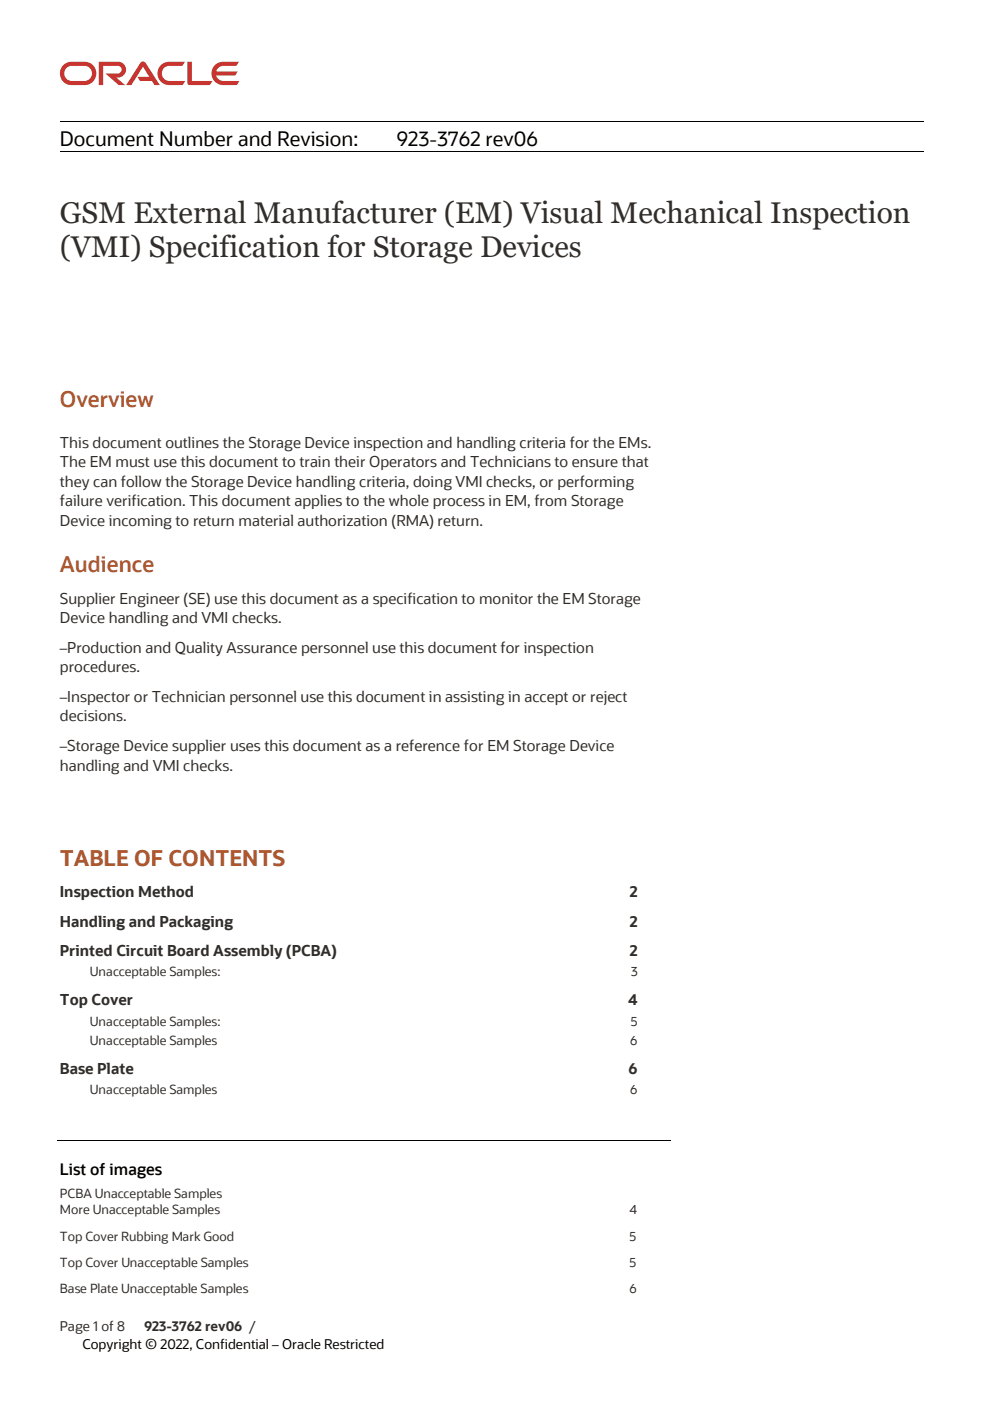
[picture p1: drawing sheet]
<svg xmlns="http://www.w3.org/2000/svg" width="210mm" height="297mm" viewBox="0 0 210 297" stroke-linecap="round" stroke-linejoin="round" font-family="sans-serif">
<defs><g id="words">
<g font-size="6.3" fill="#312d2a">
<text x="12.7" y="47.3">GSM External Manufacturer (EM) Visual Mechanical Inspection</text>
<text x="12.7" y="54.4">(VMI) Specification for Storage Devices</text>
</g>
<g font-size="4.6" fill="#ae562c">
<text x="12.7" y="86.2">Overview</text>
<text x="12.7" y="121.3">Audience</text>
<text x="12.7" y="183.6">TABLE OF CONTENTS</text>
</g>
<g font-size="4.2">
<text x="12.7" y="31">Document Number and Revision:</text>
<text x="84" y="31">923-3762 rev06</text>
</g>
<text font-size="3.3" x="12.7" y="249.1">List of images</text>
<g font-size="3.2" fill="#312d2a">
<text x="12.7" y="94.9">This document outlines the Storage Device inspection and handling criteria for the EMs.</text>
<text x="12.7" y="99">The EM must use this document to train their Operators and Technicians to ensure that</text>
<text x="12.7" y="103.2">they can follow the Storage Device handling criteria, doing VMI checks, or performing</text>
<text x="12.7" y="107.3">failure verification. This document applies to the whole process in EM, from Storage</text>
<text x="12.7" y="111.4">Device incoming to return material authorization (RMA) return.</text>
<text x="12.7" y="127.9">Supplier Engineer (SE) use this document as a specification to monitor the EM Storage</text>
<text x="12.7" y="132.1">Device handling and VMI checks.</text>
<text x="12.7" y="138.3">–Production and Quality Assurance personnel use this document for inspection</text>
<text x="12.7" y="142.5">procedures.</text>
<text x="12.7" y="148.7">–Inspector or Technician personnel use this document in assisting in accept or reject</text>
<text x="12.7" y="152.9">decisions.</text>
<text x="12.7" y="159.2">–Storage Device supplier uses this document as a reference for EM Storage Device</text>
<text x="12.7" y="163.3">handling and VMI checks.</text>
<text x="12.7" y="190.1">Inspection Method</text>
<text x="133.5" y="190.1">2</text>
<text x="12.7" y="196.4">Handling and Packaging</text>
<text x="133.5" y="196.4">2</text>
<text x="12.7" y="202.7">Printed Circuit Board Assembly (PCBA)</text>
<text x="133.5" y="202.7">2</text>
<text x="12.7" y="213.1">Top Cover</text>
<text x="133.1" y="213.1">4</text>
<text x="12.7" y="227.7">Base Plate</text>
<text x="133.2" y="227.7">6</text>
</g>
<g font-size="2.8" fill="#312d2a">
<text x="12.7" y="282.2">Page 1 of 8</text>
<text x="30.5" y="282.2">923-3762 rev06 /</text>
</g>
<text font-size="2.8" x="17.5" y="285.9">Copyright © 2022, Confidential – Oracle Restricted</text>
<g font-size="2.7" fill="#312d2a">
<text x="19" y="207">Unacceptable Samples:</text>
<text x="133.8" y="207">3</text>
<text x="19" y="217.4">Unacceptable Samples:</text>
<text x="19" y="221.5">Unacceptable Samples</text>
<text x="133.6" y="221.5">6</text>
<text x="133.7" y="217.4">5</text>
<text x="19" y="231.9">Unacceptable Samples</text>
<text x="133.6" y="231.9">6</text>
<text x="12.7" y="253.9">PCBA Unacceptable Samples</text>
<text x="12.7" y="257.3">More Unacceptable Samples</text>
<text x="133.5" y="257.3">4</text>
<text x="12.7" y="262.9">Top Cover Rubbing Mark Good</text>
<text x="133.5" y="262.9">5</text>
<text x="12.7" y="268.5">Top Cover Unacceptable Samples</text>
<text x="133.5" y="268.5">5</text>
<text x="12.7" y="274.1">Base Plate Unacceptable Samples</text>
<text x="133.5" y="274.1">6</text>
</g>
</g></defs>
<path d="M12.7 25.8h71.3M12.7 32.1h71.3M84.1 25.8h111.7M84.1 32.1h111.7M12.2 241.8h130.1" fill="none" stroke="#000" stroke-width=".21"/>
<g fill="#000">
<path d="M84 25.7l.1 .1z" fill-rule="evenodd"/>
<path d="M84 32.1h.1z" fill-rule="evenodd"/>
</g>
<path d="M45.7 13.6a2.47 2.47 0 0 0-.7 2.8 2.47 2.47 0 0 0 2.3 1.6h2.9l.6-.8h-3.5a1.61 1.61 0 0 1-1.5-1.2h4.1l.5-.9h-4.6a1.62 1.62 0 0 1 1.5-1.1h2.8l.6-.9h-3.4l-.6 .1zM34.3 13.6a2.47 2.47 0 0 0-.8 2.8 2.47 2.47 0 0 0 2.3 1.6h2.9l.6-.8h-3.4a1.6 1.6 0 0 1-1.6-1.6 1.6 1.6 0 0 1 1.6-1.6h2.7l.6-.9h-3.4l-.5 .1zM14.3 14.3l.9-.3h2.7a1.6 1.6 0 0 1 1.6 1.6 1.6 1.6 0 0 1-1.6 1.6h-2.7a1.61 1.61 0 0 1-1.5-1.2 1.61 1.61 0 0 1 .6-1.7zM13.6 13.6a2.48 2.48 0 0 0-.8 2.8 2.48 2.48 0 0 0 2.3 1.6h2.9a2.47 2.47 0 0 0 2.4-2.4 2.47 2.47 0 0 0-2.4-2.5l-3.4 .1zM20.9 13.1v4.9h1v-4h3.1a.8 .8 0 0 1 .8 .8 .8 .8 0 0 1-.8 .8h-2.7l2.9 2.4h1.3l-1.9-1.6a1.69 1.69 0 0 0 2.1-1.4 1.69 1.69 0 0 0-1.7-1.9zM39.7 13.1v4.4l.2 .4 .3 .1h4.3l.6-.8h-4.4v-4.1zM29.9 13.2l.6-.1 .4 .3 3 4.6h-1.2l-.5-.8h-2.5l-.6-.9h2.5l-1.3-2.2-2.4 3.9h-1.1z" fill="#c83530"/>
<use href="#words"/>
</svg>
